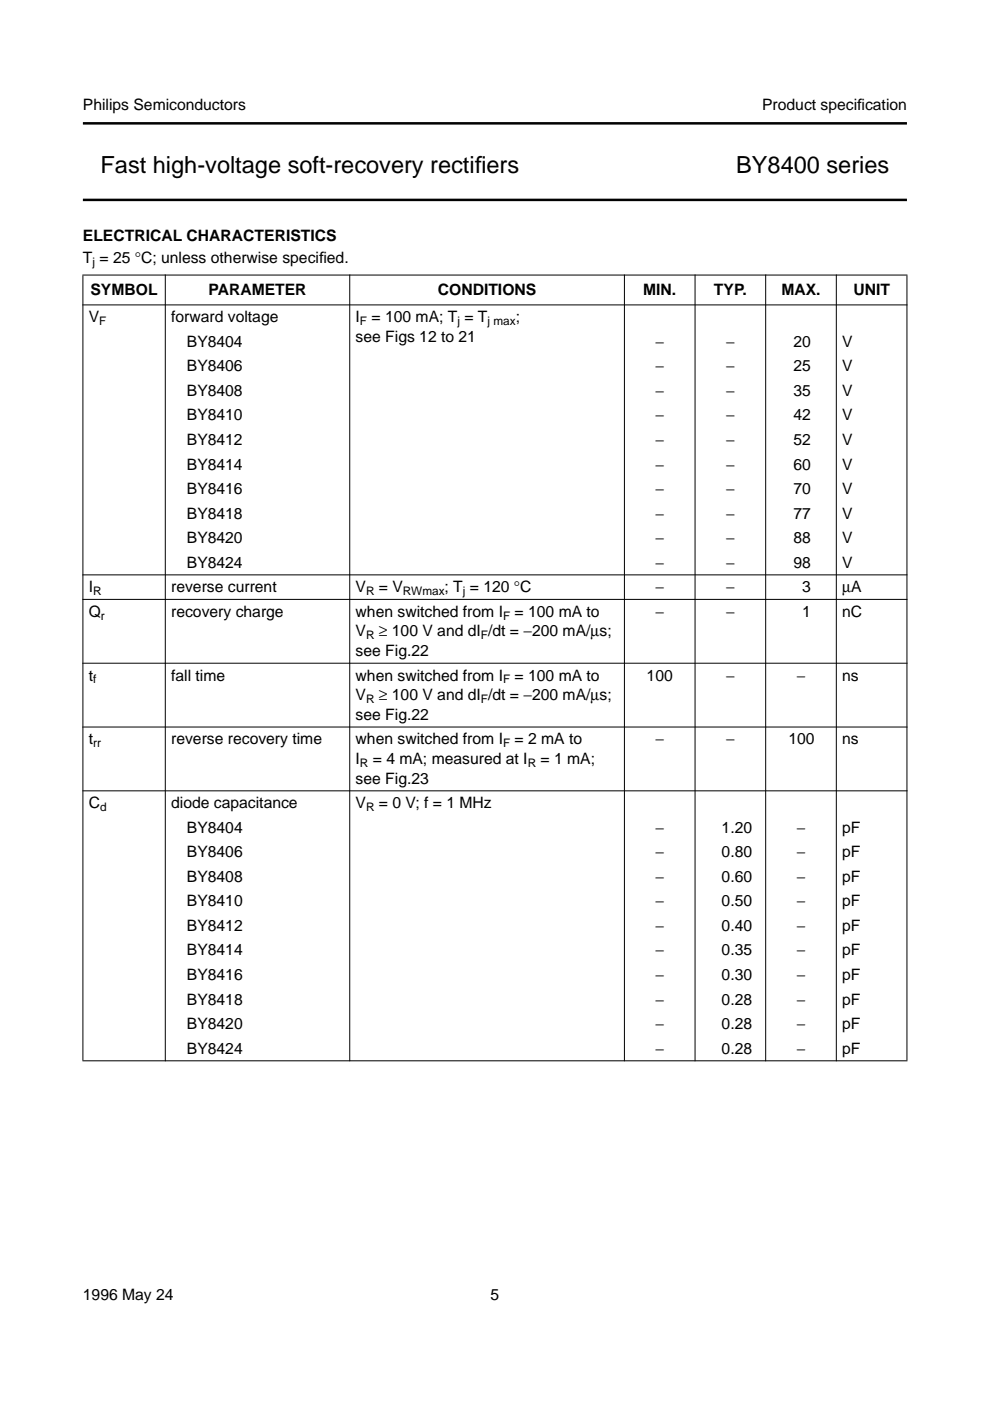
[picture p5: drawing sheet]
<svg xmlns="http://www.w3.org/2000/svg" width="210mm" height="297mm" viewBox="0 0 210 297" stroke-linecap="round" stroke-linejoin="round" font-family="sans-serif">
<defs><g id="words">
<g font-size="5">
<text x="21.3" y="36.6">Fast high-voltage soft-recovery rectif</text>
<text x="100.7" y="36.6">iers</text>
<text x="156.2" y="36.6">BY8400 series</text>
</g>
<g font-size="3.3">
<text x="17.6" y="23.4">Philips Semiconductors</text>
<text x="161.7" y="23.4">Product specif</text>
<text x="181.9" y="23.4">ication</text>
<text x="17.6" y="51.1">ELECTRICAL CHARACTERISTICS</text>
<text x="17.6" y="55.8">T = 25 °C; unless otherwise specif</text>
<text x="67.7" y="55.8">ied.</text>
<text x="19.2" y="62.6">SYMBOL</text>
<text x="44.2" y="62.6">PARAMETER</text>
<text x="92.9" y="62.6">CONDITIONS</text>
<text x="136.5" y="62.6">MIN.</text>
<text x="151.5" y="62.6">TYP.</text>
<text x="165.8" y="62.6">MAX.</text>
<text x="181.1" y="62.6">UNIT</text>
<text x="18.8" y="68.3">V</text>
<text x="36.3" y="68.3">forward voltage</text>
<text x="75.5" y="68.3">I</text>
<text x="78.8" y="68.3">= 100 mA; T = T</text>
<text x="109.4" y="68.3">;</text>
<text x="39.6" y="73.5">BY8404</text>
<text x="75.4" y="72.5">see Figs 12 to 21</text>
<text x="139.1" y="73.5">−</text>
<text x="154" y="73.5">−</text>
<text x="168.3" y="73.5">20</text>
<text x="178.7" y="73.5">V</text>
<text x="39.6" y="78.7">BY8406</text>
<text x="39.6" y="83.9">BY8408</text>
<text x="139.1" y="78.7">−</text>
<text x="139.1" y="83.9">−</text>
<text x="154" y="78.7">−</text>
<text x="154" y="83.9">−</text>
<text x="168.3" y="78.7">25</text>
<text x="168.3" y="83.9">35</text>
<text x="178.7" y="78.7">V</text>
<text x="178.7" y="83.9">V</text>
<text x="39.6" y="89.1">BY8410</text>
<text x="139.1" y="89.1">−</text>
<text x="154" y="89.1">−</text>
<text x="168.3" y="89.1">42</text>
<text x="178.7" y="89.1">V</text>
<text x="39.6" y="94.3">BY8412</text>
<text x="139.1" y="94.3">−</text>
<text x="154" y="94.3">−</text>
<text x="168.3" y="94.3">52</text>
<text x="178.7" y="94.3">V</text>
<text x="39.6" y="99.6">BY8414</text>
<text x="139.1" y="99.6">−</text>
<text x="154" y="99.6">−</text>
<text x="168.3" y="99.6">60</text>
<text x="178.7" y="99.6">V</text>
<text x="39.6" y="104.8">BY8416</text>
<text x="139.1" y="104.8">−</text>
<text x="154" y="104.8">−</text>
<text x="168.3" y="104.8">70</text>
<text x="178.7" y="104.8">V</text>
<text x="39.6" y="110">BY8418</text>
<text x="139.1" y="110">−</text>
<text x="154" y="110">−</text>
<text x="168.3" y="110">77</text>
<text x="178.7" y="110">V</text>
<text x="39.6" y="115.2">BY8420</text>
<text x="139.1" y="115.2">−</text>
<text x="154" y="115.2">−</text>
<text x="168.3" y="115.2">88</text>
<text x="178.7" y="115.2">V</text>
<text x="18.8" y="125.6">I</text>
<text x="36.3" y="125.6">reverse current</text>
<text x="39.6" y="120.4">BY8424</text>
<text x="75.5" y="125.6">V</text>
<text x="80.4" y="125.6">= V</text>
<text x="94.3" y="125.6">; T = 120 °C</text>
<text x="139.1" y="120.4">−</text>
<text x="139.1" y="125.6">−</text>
<text x="154" y="120.4">−</text>
<text x="154" y="125.6">−</text>
<text x="168.3" y="120.4">98</text>
<text x="170.2" y="125.6">3</text>
<text x="178.7" y="120.4">V</text>
<text x="178.7" y="125.6">µA</text>
<text x="18.8" y="130.8">Q</text>
<text x="36.3" y="130.8">recovery charge</text>
<text x="75.5" y="130.8">when switched from I</text>
<text x="109.2" y="130.8">= 100 mA to</text>
<text x="139.1" y="130.8">−</text>
<text x="154" y="130.8">−</text>
<text x="170.2" y="130.8">1</text>
<text x="178.7" y="130.8">nC</text>
<text x="75.4" y="134.9">V</text>
<text x="80.4" y="134.9">≥ 100 V and dI /dt = −200 mA/µs;</text>
<text x="75.4" y="139.1">see Fig.22</text>
<text x="18.8" y="144.3">t</text>
<text x="36.3" y="144.3">fall time</text>
<text x="75.4" y="148.5">V</text>
<text x="75.5" y="144.3">when switched from I</text>
<text x="80.4" y="148.5">≥ 100 V and dI /dt = −200 mA/µs;</text>
<text x="109.2" y="144.3">= 100 mA to</text>
<text x="137.2" y="144.3">100</text>
<text x="154" y="144.3">−</text>
<text x="169" y="144.3">−</text>
<text x="178.7" y="144.3">ns</text>
<text x="75.4" y="152.6">see Fig.22</text>
<text x="18.8" y="157.8">t</text>
<text x="36.3" y="157.8">reverse recovery time</text>
<text x="75.4" y="162">I</text>
<text x="75.5" y="157.8">when switched from I</text>
<text x="79.1" y="162">= 4 mA; measured at I</text>
<text x="109.2" y="157.8">= 2 mA to</text>
<text x="114.7" y="162">= 1 mA;</text>
<text x="139.1" y="157.8">−</text>
<text x="154" y="157.8">−</text>
<text x="167.3" y="157.8">100</text>
<text x="178.7" y="157.8">ns</text>
<text x="75.4" y="166.1">see Fig.23</text>
<text x="18.8" y="171.4">C</text>
<text x="36.3" y="171.4">diode capacitance</text>
<text x="75.5" y="171.4">V</text>
<text x="80.4" y="171.4">= 0 V; f = 1 MHz</text>
<text x="39.7" y="176.6">BY8404</text>
<text x="139.1" y="176.6">−</text>
<text x="153.1" y="176.6">1.20</text>
<text x="169" y="176.6">−</text>
<text x="178.7" y="176.6">pF</text>
<text x="39.7" y="181.8">BY8406</text>
<text x="139.1" y="181.8">−</text>
<text x="153.1" y="181.8">0.80</text>
<text x="169" y="181.8">−</text>
<text x="178.7" y="181.8">pF</text>
<text x="39.7" y="187">BY8408</text>
<text x="139.1" y="187">−</text>
<text x="153.1" y="187">0.60</text>
<text x="169" y="187">−</text>
<text x="178.7" y="187">pF</text>
<text x="39.7" y="192.2">BY8410</text>
<text x="39.7" y="197.4">BY8412</text>
<text x="139.1" y="192.2">−</text>
<text x="139.1" y="197.4">−</text>
<text x="153.1" y="192.2">0.50</text>
<text x="153.1" y="197.4">0.40</text>
<text x="169" y="192.2">−</text>
<text x="169" y="197.4">−</text>
<text x="178.7" y="192.2">pF</text>
<text x="178.7" y="197.4">pF</text>
<text x="39.7" y="202.6">BY8414</text>
<text x="139.1" y="202.6">−</text>
<text x="153.1" y="202.6">0.35</text>
<text x="169" y="202.6">−</text>
<text x="178.7" y="202.6">pF</text>
<text x="39.7" y="207.8">BY8416</text>
<text x="139.1" y="207.8">−</text>
<text x="153.1" y="207.8">0.30</text>
<text x="169" y="207.8">−</text>
<text x="178.7" y="207.8">pF</text>
<text x="39.7" y="213">BY8418</text>
<text x="139.1" y="213">−</text>
<text x="153.1" y="213">0.28</text>
<text x="169" y="213">−</text>
<text x="178.7" y="213">pF</text>
<text x="39.7" y="218.2">BY8420</text>
<text x="139.1" y="218.2">−</text>
<text x="153.1" y="218.2">0.28</text>
<text x="169" y="218.2">−</text>
<text x="178.7" y="218.2">pF</text>
<text x="39.7" y="223.4">BY8424</text>
<text x="139.1" y="223.4">−</text>
<text x="153.1" y="223.4">0.28</text>
<text x="169" y="223.4">−</text>
<text x="178.7" y="223.4">pF</text>
<text x="17.6" y="275.6">1996 May 24</text>
<text x="104.1" y="275.6">5</text>
</g>
<g font-size="2.5">
<text x="19.6" y="56.4">j</text>
<text x="21.1" y="68.9">F</text>
<text x="76.4" y="68.9">F</text>
<text x="97.1" y="68.9">j</text>
<text x="103.4" y="68.9">j max</text>
<text x="19.8" y="126.2">R</text>
<text x="21.4" y="131.4">r</text>
<text x="77.7" y="126.2">R</text>
<text x="85.5" y="126.2">RWmax</text>
<text x="98.2" y="126.2">j</text>
<text x="106.7" y="131.4">F</text>
<text x="77.7" y="135.5">R</text>
<text x="102" y="135.5">F</text>
<text x="19.8" y="144.9">f</text>
<text x="77.7" y="149.1">R</text>
<text x="102" y="149.1">F</text>
<text x="106.7" y="144.9">F</text>
<text x="19.8" y="158.4">rr</text>
<text x="106.7" y="158.4">F</text>
<text x="76.4" y="162.6">R</text>
<text x="112" y="162.6">R</text>
<text x="21.2" y="172">d</text>
<text x="77.7" y="172">R</text>
</g>
</g></defs>
<path d="M17.6 26.2h174.8M17.6 42.4h174.8" fill="none" stroke="#000" stroke-width=".53"/>
<g fill="#000" stroke="#000" stroke-width=".21">
<path d="M17.5 58.3h175zM17.5 64.6h175zM17.5 121.9h175zM17.5 127.1h175zM17.5 140.6h175zM17.5 154.1h175zM17.5 167.7h175zM17.6 58.4v166.4zM35.1 58.2v166.8zM74.2 58.2v166.8zM132.5 58.2v166.8zM147.5 58.2v166.8z"/>
<path d="M162.5 58.2v166.8zM177.4 58.2v166.8zM192.4 58.4v166.4zM17.5 224.9h175z"/>
</g>
<use href="#words"/>
</svg>
